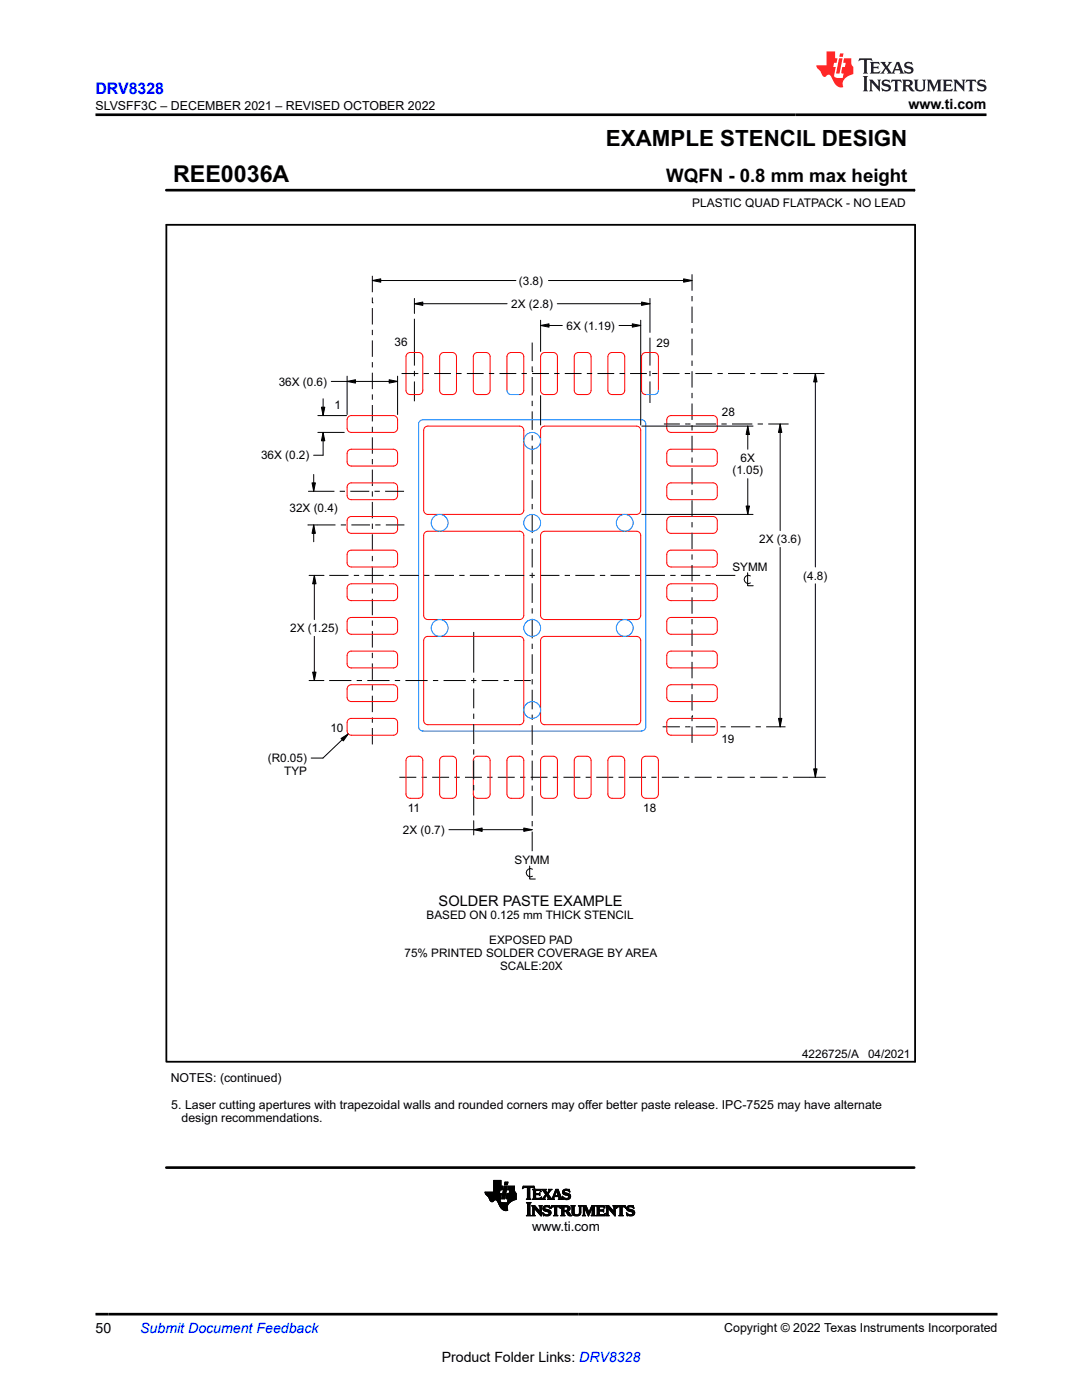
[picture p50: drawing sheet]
<svg xmlns="http://www.w3.org/2000/svg" width="216mm" height="279mm" viewBox="0 0 216 279" stroke-linecap="round" stroke-linejoin="round" font-family="sans-serif">
<defs><g id="words">
<text font-size="4.6" x="34.5" y="36.3">REE0036A</text>
<text font-size="4.5" x="120.9" y="29.1">EXAMPLE STENCIL DESIGN</text>
<text font-size="3.7" x="132.9" y="36.3">WQFN - 0.8 mm max height</text>
<text font-size="3.2" fill="#00f" x="19" y="18.7">DRV8328</text>
<text font-size="2.9" x="87.5" y="180.8">SOLDER PASTE EXAMPLE</text>
<g font-size="2.8">
<text x="181.3" y="21.8">www.ti.com</text>
<text x="19" y="266.1">50</text>
<text x="88.1" y="271.7">Product Folder Links: DRV8328</text>
</g>
<text font-size="2.8" fill="#00f" x="28" y="266.1">Submit Document Feedback</text>
<text font-size="2.7" x="106.2" y="245.6">www.ti.com</text>
<g font-size="2.5">
<text x="19.1" y="21.9">SLVSFF3C – DECEMBER 2021 – REVISED OCTOBER 2022</text>
<text x="34.1" y="215.9">NOTES: (continued)</text>
<text x="34.2" y="221.2">5. Laser cutting apertures with trapezoidal walls and rounded corners may of</text>
<text x="116.8" y="221.2">fer better paste release. IPC-7525 may have alternate</text>
<text x="36.2" y="223.9">design recommendations.</text>
<text x="144.5" y="265.8">Copyright © 2022 Texas Instruments Incorporated</text>
</g>
<text font-size="2.4" x="138.1" y="41.3">PLASTIC QUAD FLATPACK - NO LEAD</text>
<g font-size="2.3">
<text x="103.6" y="56.8">(3.8)</text>
<text x="102" y="61.5">2X (2.8)</text>
<text x="113" y="65.8">6X (1.19)</text>
<text x="78.7" y="69.1">36</text>
<text x="131" y="69.2">29</text>
<text x="55.6" y="77">36X (0.6)</text>
<text x="66.8" y="81.5">1</text>
<text x="144.1" y="83">28</text>
<text x="52.1" y="91.7">36X (0.2)</text>
<text x="146.2" y="94.7">(1.05)</text>
<text x="147.8" y="92.2">6X</text>
<text x="57.8" y="102.2">32X (0.4)</text>
<text x="146.2" y="114">SYMM</text>
<text x="151.5" y="108.4">2X (3.6)</text>
<text x="160.3" y="115.7">(4.8)</text>
<text x="57.9" y="126.2">2X (1.25)</text>
<text x="65.9" y="146">10</text>
<text x="143.9" y="148.4">19</text>
<text x="53.4" y="152.1">(R0.05)</text>
<text x="56.7" y="154.6">TYP</text>
<text x="80.4" y="166.4">2X (0.7)</text>
<text x="81.4" y="162">11</text>
<text x="128.4" y="162">18</text>
<text x="102.7" y="172.5">SYMM</text>
<text x="85.1" y="183.4">BASED ON 0.125 mm THICK STENCIL</text>
<text x="80.7" y="191">75% PRINTED SOLDER COVERAGE BY AREA</text>
<text x="97.6" y="188.5">EXPOSED PAD</text>
<text x="99.8" y="193.5">SCALE:20X</text>
<text x="160" y="211.1">4226725/A</text>
<text x="173.2" y="211.1">04/2021</text>
</g>
</g></defs>
<g fill="none" stroke="#000" stroke-width=".2">
<path d="M33.2 38h149.2M182.4 37.7v.5M74.3 56l1.7-.4v.7zM74.3 55v3.3M74.3 59.4v1M74.3 56h28.6M82.7 59.6v3M109.4 56h28.7M129.7 59.6v6.7M136.4 55.6l1.7 .4-1.7 .3zM138.1 54.7v3.3M138.1 59.1v1"/>
<path d="M64.5 79.6v3.3M66.1 76.1h13.2M69.3 76.1l1.6-.3v.7zM69.3 75.1v7.6M74.3 60.4h.1M74.3 61.5v3.3M74.3 65.8v1.1M74.3 67.9v3.3M74.3 72.3v1M74.3 74.4v3.3M74.3 78.7v1.1M77.7 75.8l1.6 .3-1.6 .4z"/>
<path d="M79.3 75.1v7.6M80.1 74.5h3.4M82.7 60.6l1.7-.3v.7zM82.7 63.6v9.4M82.7 74v1.1M82.7 76.1v4M82.7 60.6h18.5M84.5 74.5h1.1M86.6 74.5h3.4M91 74.5h1.1M93.2 74.5h3.3M97.6 74.5h1"/>
<path d="M99.7 74.5h3.3M104.1 74.5h1M106.2 74.5h3.3M106.2 74.2h.1M106.2 68.4v3.7M106.2 73.1v1.1M106.2 75.2v3.7M106.2 80v1M107.9 65l1.6-.4v.7zM107.9 63.9v6.2M107.9 79v5.8M107.9 65h4.3"/>
<path d="M110.6 74.5h1M111.2 60.6h18.5M112.7 74.5h3.3M117.1 74.5h1.1M119.2 74.5h3.4M123.5 65h4.3M123.6 74.5h1.1M125.7 74.5h3.4M126.2 64.6l1.6 .4-1.6 .3zM127.8 63.9v20.9M128 60.3l1.7 .3-1.7 .4zM129.7 67.4v5.6"/>
<path d="M129.7 74v1.1M129.7 76.1v4.3M130.1 74.5h1.1M132.2 74.5h3.4M136.6 74.5h1.1M138.1 61.2v3.3M138.1 65.5v1.1M138.1 67.6v3.3M138.1 72v1M138.1 74.1v3.3M138.1 78.4v1.1M138.8 74.5h3.3"/>
<path d="M143.2 74.5h1M145.3 74.5h3.3M149.7 74.5h1M151.8 74.5h3.3M156.2 74.5h1M158.3 74.5h6.1M162.7 74.5l.3 1.7h-.6zM162.7 74.5v38.7M61.5 98h5.2M62.3 96.4h.6l-.3 1.6zM62.6 94.7v3.3M63.4 86.3h5.3"/>
<path d="M63.4 82.9h5.8M64.1 81.3h.7l-.3 1.6zM64.5 86.3l.3 1.7h-.7zM64.5 86.3v4.5h-1.9M67.8 98h1M69.9 98h3.8M74.3 80.8v3.3M74.3 85.2v1M74.3 87.3v3.3M74.3 91.6v1.1M74.3 93.7v3.3M74.3 98.1v1"/>
<path d="M74.7 98h1.1M76.8 98h3.8M106.2 82.1v3.7M106.2 86.8v1.1M106.2 89v3.7M106.2 93.7v1.1M106.2 95.8v3.7M128.1 85h22.2M132.5 84.6h3.2M136.7 84.6h1.1M138.1 80.5v3.3M138.1 84.9v1"/>
<path d="M138.1 87v3.2M138.1 91.3v1.1M138.1 93.4v3.3M138.1 97.7v1.1M138.1 99.9v3.2M138.8 84.6h4.1M143.9 84.6h1.1M146.1 84.6h4M149.2 85l.3 1.7h-.6zM149.2 85v4.7M149.2 95.5v7.2M151.2 84.6h1"/>
<path d="M153.3 84.6h4.1M155.7 84.6l.3 1.7h-.7zM155.7 84.6v21.3M61.4 104.8h5.5M61.7 114.8h3M62.6 104.8l.3 1.6h-.6zM62.6 104.8v3.3M62.7 114.8l.4 1.7h-.7zM62.7 114.8v8.8M65.7 114.8h3.8M68 104.8h1.1M70.1 104.8h3.7"/>
<path d="M70.6 114.8h1.1M72.7 114.8h3.9M74.3 100.2v3.2M74.3 104.5v1.1M74.3 106.6v3.3M74.3 110.9v1.1M74.3 113.1v3.2M74.3 117.4v1.1M74.3 119.5v3.3M74.9 104.8h1M77 104.8h3.7M77.6 114.8h1.1"/>
<path d="M79.7 114.8h3.9M84.6 114.8h1.1M86.7 114.8h3.9M91.6 114.8h1.1M93.8 114.8h3.8M98.7 114.8h1M100.8 114.8h3.8M105.7 114.8h1M106.2 100.6v1M106.2 102.7v3.7M106.2 107.4v1.1M106.2 109.6v3.6"/>
<path d="M106.2 114.3v1.1M106.2 116.4v3.9M107.8 114.8h3.8M112.7 114.8h1M114.8 114.8h3.8M119.7 114.8h1.1M121.8 114.8h3.9M126.7 114.8h1.1M128.1 102.7h22.2M128.8 114.8h3.9M133.7 114.8h1.1M135.9 114.8h3.8"/>
<path d="M138.1 104.2v1.1M138.1 106.3v3.3M138.1 110.6v1.1M138.1 112.8v3.2M138.1 117.1v1M138.1 119.2v3.3M140.8 114.8h1M142.9 114.8h3.8M148.9 101h.6l-.3 1.7zM149.2 114.3v2.6h1.1M149.7 114.9a.82 .82 0 0 0-1.2 .7 .82 .82 0 0 0 1.2 .7M155.7 109.3v35.7"/>
<path d="M162.7 116.5v38.6M61.7 135.8h2.9M62.4 134.1h.7l-.4 1.7zM62.7 127v8.8M65.7 135.8h4.4M71.2 135.8h1M73.3 135.8h4.4M74.3 123.8v1.1M74.3 126v3.2M74.3 130.3v1M74.3 132.4v3.3M74.3 136.7v1.1"/>
<path d="M74.3 138.8v3.3M78.8 135.8h1M80.9 135.8h4.4M86.4 135.8h1M88.5 135.8h4.4M94 135.8h1.1M94.5 126.1v8.1M94.5 135.3v1M94.5 137.4v4M96.1 135.8h3.3M100.5 135.8h1M102.6 135.8h3.3"/>
<path d="M106.2 121.4v1M106.2 123.5v3.9M106.2 128.5v1M106.2 130.6v3.9M106.2 135.5v1.1M106.2 137.7v3.9M138.1 123.5v1.1M138.1 125.6v3.3M138.1 130v1M138.1 132.1v3.3M138.1 136.4v1.1M138.1 138.5v3.3"/>
<path d="M68 147.4l1.5-.9-1 1.4zM69.5 146.5l-5.1 4.8h-2.3M74.3 143.2v1M74.3 145.3v3.3M79.7 155.1h3.4M84.1 155.1h1.1M86.2 155.1h3.4M90.7 155.1h1M92.8 155.1h3.4M94.5 142.4v1.1M94.5 144.5v4M94.5 149.5v1.1"/>
<path d="M94.5 151.7v3.9M94.5 156.7v1M94.5 158.8v3.9M97.2 155.1h1.1M99.3 155.1h3.4M103.8 155.1h1M105.9 155.1h3.4M106.2 142.6v1.1M106.2 144.7v3.9M106.2 149.7v1.1M106.2 151.8v3.9M106.2 156.8v1"/>
<path d="M106.2 158.9v3.9M110.3 155.1h1.1M112.4 155.1h3.4M116.9 155.1h1M119 155.1h3.4M123.4 155.1h1.1M125.5 155.1h3.4M130 155.1h1M132.1 155.1h3.4M132.2 145h3.5M136.5 155.1h1.1M136.7 145h1.1"/>
<path d="M138.1 142.9h.1M138.1 142.9v1M138.1 145v3.3M138.6 155.1h3.4M138.8 145h3.9M143.1 155.1h1M143.7 145h1.1M145.2 155.1h3.3M145.9 145h3.8M149.6 155.1h1.1M150.8 145h1M151.7 155.1h3.4"/>
<path d="M152.9 145h3.8M155.3 143.4h.7l-.3 1.6zM156.2 155.1h1M158.3 155.1h6.4M162.4 153.4h.6l-.3 1.7zM89.6 165.6h16.6M94.5 165.6l1.7-.4v.7zM94.5 163.8v2.8M104.5 165.2l1.7 .4-1.7 .3zM105.7 172.8v2.6h1.1M106.2 163.8v1.1M106.2 166v3.9"/>
<path d="M106.3 173.5a.82 .82 0 0 0-1.3 .7 .82 .82 0 0 0 1.3 .7M96.8 238h2.9M96.8 238.1h2.9M96.8 238.2h2.8M96.9 238.2h3.2l-.2 1M96.9 238.3h3.1M96.9 238.4h3.1M97 238.4h3M97.1 238.5h2.9M97.1 238.6h2.9M97.2 238.6h2.8M97.3 238.7h2.7"/>
<path d="M97.4 238.8h2.5M97.5 238.9h2.4M97.6 239h2.3M97.6 239.1h2.3M97.6 239.2h2.3M97.7 239.3h2.1M97.7 239.4h2.1M97.7 239.5h1M97.8 239.5h.8M97.8 239.6h.7M97.9 239.7h.6M97.9 239.7h.5"/>
<path d="M98.1 239.8h.2M98.5 237.8h1.2M98.5 237.7h1.2M98.5 237.6h1.3M98.5 236.7h1.8l-.1 .8h-1.7M98.5 237.4h1.7M98.5 237.3h1.7M98.5 237.2h1.7M98.5 237.2h1.8M98.5 237.1h1.8M98.5 237h1.8M98.5 236.9h1.8"/>
<path d="M98.5 236.8h1.8M98.5 236.6h1.5M98.5 236.5h1.5M98.5 236.4h1.5M98.5 236.3h1.5M98.5 236.2h1.5M98.5 236.1h1.5M98.5 236h1.5M98.5 235.9h1.5M98.5 235.8h1.5M98.5 235.7h1.5M98.5 235.6h1.5"/>
<path d="M99 239.5h.8M99.1 239.5h.7M99.2 239.6h.6M99.2 239.7h.6M99.3 239.7h.5M99.3 239.8h.5M99.3 239.9h.6M99.4 239.9h.6M99.7 237.9h-2.9l.1 .4 .6 .6 .4 .8 .4 .1 .4-.3h.4l.8 1.5 .7 .5h.7l-.1-.8 .6-.8M99.8 237.5l-.2 .7M99.9 239.2l-.1 .6 .6 .2h.8l.2-.7M100 236.7v-1.1h-1.5v2.3"/>
<path d="M100.1 239.2h.6M100.1 239.1h.6M100.2 239h.5M100.2 238.9h.6M100.2 238.8h.6M100.2 238.7h.6M100.2 238.6h.6M100.3 238.6h.5M100.3 238.5h.5M100.3 238.4h.6M100.3 238.3h.6M100.3 238.2h.6"/>
<path d="M100.3 238.1h.6M100.4 238h.5M100.4 238h.6M100.4 237.9h.6M100.4 237.8h.6M100.4 237.7h.6M100.4 237.6h.6M100.5 237.5h.5M100.5 237.4h.6M100.5 237.3h.6M100.5 237.2h.6M100.5 237.1h.6"/>
<path d="M100.6 237h.5M100.6 237h.6M100.6 236.9h.6M100.6 236.8h.6M100.6 236.7h.6l-.5 2.6h-.6zM100.7 236.4h.6M100.7 236.3h.6M100.7 236.2h.6M100.7 236.1h.6M100.7 236h.6M100.8 236h.5M100.8 235.9h.6l-.2 .6h-.5z"/>
<path d="M101 239.1h2M101 239h2M101 239.2h2M101 238.9h2M101 238.9v.3l.4 .1M101 238.8h2M101.1 238.7h1.9M101.1 238.6h1.9M101.1 238.5h1.9M101.1 238.4h1.9M101.1 238.3h1.9M101.2 239.9h.6"/>
<path d="M101.3 239.9h.6M101.3 239.8h.7M101.3 239.7h.8M101.3 239.7h.9M101.3 239.6h1M101.3 237.4h1.4M101.3 239.5h1.2M101.3 239.5h1.3M101.3 237.3h1.4M101.3 239.4h1.5M101.4 237.2h1.3M101.4 239.3h1.6"/>
<path d="M101.4 237.1h1.3M101.4 237h1.3M101.4 236.9h1.3M101.4 236.8h1.3M101.6 238.2h1.4M101.6 238.1h1.3M101.6 238h1.2M101.7 237.9h1.1M101.7 237.8h1M101.7 237.7h1M101.7 237.6h1M101.7 237.5l-.1 .7"/>
<path d="M102.7 237.5h-1.4l.2-.8h1.2v1l.3 .5v1.2M103 239.4l-1.2 .5M103 238.2h-1.8l-.2 .7M104.3 237.2h.1M104.3 237.1h.2M104.3 237h2.3M104.3 236.9h2.3M104.4 236.8h2.2M105 239.3h.9M105.2 239.2h.6M105.2 237.1h.5M105.2 239.1h.5"/>
<path d="M105.2 237.1v-.1h-.5l-.5 .2 .2-.5h2.1l.2 .5-.5-.2h-.4l-.1 .1M105.2 239l-.2 .3M105.2 239h.5M105.2 238.9h.5M105.2 238.8h.5M105.2 238.7h.5M105.2 238.6h.5M105.2 238.5h.5M105.2 238.4h.5M105.2 238.3h.5M105.2 238.2h.5M105.2 238.1h.5"/>
<path d="M105.2 238h.5M105.2 237.9h.5M105.2 237.8h.5M105.2 237.7h.5M105.2 237.6h.5M105.2 237.5h.5M105.2 237.4h.5M105.2 237.3h.5M105.2 237.2h.5M105.2 237.1v1.9M105.7 239l.2 .3M105.7 237.1v1.9"/>
<path d="M105.9 239.3h-.9M106.2 239.3h1.7M106.3 237.4h1.6M106.4 239.2h1.6M106.4 237.5h1.5M106.4 239.1h.5M106.4 237.6h.5M106.4 237.7l-.2-.4h1.6l.2 .5M106.4 239l-.2 .3M106.4 238.2h1.1l.2-.2v.6l-.2-.2-1.1 .1M106.4 239h.5M106.4 238.9h.5"/>
<path d="M106.4 238.8h.5M106.4 238.7h.5M106.4 238.6h.5M106.4 238.4h1.3M106.4 238.3h1.3M106.4 238.1h.5M106.4 238h.5M106.4 237.9h.5M106.4 237.8h.5M106.4 237.7h.5M106.4 237.7v1.3M106.5 237.1h.2"/>
<path d="M106.6 237.2h.1M106.9 237.7l.1-.1h.5l.5 .2M106.9 238.4v.7h.8l.3-.2-.1 .5-1.7-.1M106.9 237.7v.5M107.5 238.2h.2M107.6 238.5h.1M107.6 239.1h.4M107.6 238.1h.1M107.6 238.6h.1M107.6 237.6h.3M107.8 237.7h.2M107.9 239h.1"/>
<path d="M107.9 237.8h.1M108 238.9h.1M108 239.3h.8M108.1 237.4h.8M108.3 239.2h.4M108.3 237.5h.6M108.3 239.1h.4M108.4 237.6h.5M108.4 239l-.4 .3M108.4 239h.3M108.4 237.7h.6M108.5 238.9h.3"/>
<path d="M108.5 237.8h.5M108.5 238.8h.3M108.6 237.9h.5M108.6 238.8h.3M108.6 238h.5M108.7 238.7h.3M108.7 238.1h.8M108.7 238.6h.8M108.8 238.2h.6M108.8 239.3h-.8M108.8 238.5h.7M108.8 238.3h.6"/>
<path d="M108.9 238.4h.5M108.9 237.7l.1-.4h-.9l.8 1.1-.5 .6M108.9 237.7l.3 .4 .4-.5-.2-.3h.7l-.7 1M109.1 238.7h.5M109.2 238.8h.5M109.3 239.3l.1-.2-.4-.6-.3 .7 .1 .1M109.3 239.3h1.4M109.3 238h.3M109.3 238.9h.5M109.3 237.9h.3M109.4 238.3l.7 .9 .2-.2M109.4 239h.5"/>
<path d="M109.4 237.8h.3M109.4 239.1h.5M109.4 239.2h.6M109.5 237.7h.3M109.5 237.4h.6M109.5 237.6h.3M109.6 237.5h.3M110.1 239.2h.4M110.2 239.1h.3M110.2 239h.3M110.3 239l.6-1.7h.5l.6 1.8 .3 .2M110.3 238.9h.3"/>
<path d="M110.3 238.8h.3M110.4 238.8h1.5M110.4 238.7h1.5M110.4 238.6h.3M110.5 238.5h.2M110.5 238.4h.3M110.5 239.1l.2 .2M110.5 239.1l.1-.3h.8l.1 .3M110.5 238.3h.3M110.6 238.2h.2M110.6 238.1h.3M110.7 239.3h-1.4"/>
<path d="M110.7 238h.2M110.7 237.9h.3M110.7 237.8h.3M110.8 237.7h.7M110.8 237.6h.7M110.8 237.5h.6M110.9 237.4h.5M111 237.7l.4 .9h-.7zM111.1 237.8h.4M111.1 237.9h.5M111.1 238h.5M111.2 238.1h.4"/>
<path d="M111.2 238.2h.5M111.2 238.3h.5M111.3 238.4h.5M111.3 238.5h.5M111.4 238.6h.4M111.4 239.3h.9M111.5 238.8h.4M111.5 238.9h.5M111.5 239h.5M111.5 239.1l-.1 .2M111.6 239.2h.5M111.6 239.1h.4"/>
<path d="M112.2 238.8h.1M112.2 238.9h.2M112.2 237.9h.4M112.2 238h.5M112.2 237.8h.4M112.3 239h.3M112.3 239.3h-.9M112.3 238.1h.7M112.3 237.7h.3M112.3 239.1h.5M112.3 238.2h1.1M112.3 239.2h1.4"/>
<path d="M112.3 237.6h.4M112.3 239.3h.2M112.4 238.3h1.2M112.4 237.5h1.2M112.5 238.4h1.2M112.5 237.4h1.1M112.6 239.3h.9M112.7 238.5h1.1M112.7 237.3h.5M112.9 239.4h.3M113.1 238.6h.7M113.2 238.6l.3 .2-.3 .3h-.5l-.5-.4"/>
<path d="M113.3 239.1h.5M113.3 237.6h.4M113.4 238.7h.5M113.4 239h.4M113.5 238.8h.4M113.5 238.9h.3M113.5 237.7h.2M113.6 237.8h.1M113.7 237.9l-.6-.3h-.4l-.1 .2 .1 .2 1.1 .4v.5l-.2 .4-1.3 .1-.1-.7M113.7 237.9l-.1-.6h-.8l-.4 .3-.2 .3 .1 .3 .9 .4M113.7 237.9h.1M99.4 240h1"/>
<path d="M99.4 240.1h2.2M99.5 240.1h2.1M99.5 240.2h2M99.5 240.3h1.9M99.6 240.3h1.8M99.6 240.4h1.8M99.6 240.5h1.7M99.7 240.5h1.6M99.7 240.6h1.6M99.7 240.7h1.5M99.8 240.7h1.4M99.8 240.8h1.4"/>
<path d="M99.8 240.9h1.4M99.9 240.9h1.3M99.9 241h1.3M100 241.1h1.2M100.1 241.2h1.1M100.2 241.3h1M100.2 241.3h1.1M100.3 241.4h1M100.4 241.5h.9M100.6 241.5h.7M100.9 241.6h.1M101.2 240h.5"/>
<path d="M105 242.6l.3-.3v-2l-.3-.3h1l-.3 .3v2.1l.3 .2M105 242.6h1M105.1 240.1h.8M105.2 242.5h.6M105.2 240.2h.6M105.2 242.4h.5M105.3 240.3h.4M105.3 242.3h.4M105.3 242.2h.4M105.3 242.1h.4M105.3 242h.4M105.3 241.9h.4"/>
<path d="M105.3 241.8h.4M105.3 241.7h.4M105.3 241.6h.4M105.3 241.5h.4M105.3 241.4h.4M105.3 241.3h.4M105.3 241.2h.4M105.3 241.1h.4M105.3 241h.4M105.3 240.9h.4M105.3 240.8h.4M105.3 240.7h.4"/>
<path d="M105.3 240.6h.4M105.3 240.5h.4M105.3 240.4h.4M106 242.6h-1M106.1 242.6h.7M106.1 240.6h.6M106.2 240.7h.6M106.3 242.5h.4M106.3 240.8h.6M106.3 242.4h.3M106.3 240.9h.7M106.3 242.3h.3"/>
<path d="M106.3 242.2h.3M106.3 242.1h.3M106.3 242h.3M106.3 241.9h.3M106.3 241.8h.3M106.3 241.7h.3M106.3 241.6h.3M106.3 241.5h.3M106.3 241.4h.3M106.3 241.3h.3M106.3 241.2h.3M106.3 241.1h.8"/>
<path d="M106.3 241h.8M106.6 241.1v1.3l.2 .2M106.6 241.1h.1M106.6 241.1l1.4 1.6v-1.8l.2-.3h-.6l.1 .3 .1 .9M106.7 241.2h.5M106.7 241.3h.6M106.8 242.6h-.7M106.8 241.4h.6M106.9 241.5h.6M107 241.6h.6M107.1 241.7h.5M107.1 241.8h.9"/>
<path d="M107.2 241.9h.8M107.3 241.9h.7M107.4 242h.6M107.5 242.1h.5M107.6 242.2h.4M107.6 240.6h.6M107.6 242.3h.4M107.7 240.7h.4M107.7 242.4h.3M107.7 240.8h.3M107.7 241.8l-1-1.2h-.6l.2 .3v1.5l-.2 .2M107.7 241.8h.1"/>
<path d="M107.7 240.9h.3M107.8 241.7h.2M107.8 241.6h.2M107.8 241.5h.2M107.8 241.4h.2M107.8 241.3h.2M107.8 241.2h.2M107.8 241.1h.2M107.8 241h.2M107.8 242.5h.2M107.9 242.6h.1M108.3 242h.1"/>
<path d="M108.3 242.1h.1M108.3 242.2h.3M108.3 241.2h.4M108.3 241.1h.4M108.3 241.3h.5M108.3 242.3h.4M108.3 241h.4M108.4 241.4h.8M108.4 242.4h.6M108.4 240.9h.4M108.4 242.5h1.3M108.4 241.5h1.2"/>
<path d="M108.4 242.6h.1M108.4 240.8h1.3M108.5 241.6h1.2M108.5 240.7h1.2M108.6 241.7h1.2M108.7 242.6h.9M108.7 240.6h.7M108.9 241.8l-.5-.4v-.5l.4-.3h.9l.1 .6-.7-.4-.3 .1-.1 .2 1 .5 .3 .4M108.9 241.8l.6 .1v.4l-.6 .1-.6-.4M108.9 241.8h1M109.2 242.4h.6M109.3 241.9h.6"/>
<path d="M109.4 240.9h.3M109.5 242.3h.4M109.5 241.9h.4M109.5 242.2h.4M109.5 242h.5M109.6 242.1h.3M109.6 240.6h.1M109.6 241h.2M109.7 241.1h.1M109.9 241.1h.1M109.9 241h.2M110 242l-.3 .5-.6 .2-.5-.2-.2 .1-.1-.6"/>
<path d="M110 240.9h.2M110 240.8h1.8M110 240.7h1.7M110.1 240.6h1.6M110.4 242.6h.9M110.6 242.5h.5M110.6 242.4h.5M110.7 240.9h.4M110.7 242.3h.4M110.7 241l-.4-.1-.4 .2 .2-.5h1.6l.2 .5-.5-.2h-.3v.1M110.7 241v1.4l-.3 .2M110.7 242.2h.4"/>
<path d="M110.7 242.1h.4M110.7 242h.4M110.7 241.9h.4M110.7 241.8h.4M110.7 241.7h.4M110.7 241.6h.4M110.7 241.5h.4M110.7 241.4h.4M110.7 241.3h.4M110.7 241.2h.4M110.7 241.1h.4M110.7 241h.4"/>
<path d="M111.1 241v1.4l.2 .2M111.3 242.6h-.9M111.6 240.9h.2M111.7 241h.1M111.7 241.1h.1M111.9 242.6l.2-.2v-1.5l-.2-.3 1.5 .1 .3 .2v.4l-.1 .3-.4 .1 .9 .9h-.6l-.5-.7-.5-.1v.6l.2 .2M111.9 242.6h.8M111.9 240.6h1.3M112 240.7h1.5M112 242.5h.6M112.1 240.8h1.5M112.1 242.4h.4"/>
<path d="M112.1 240.9h.4M112.1 242.3h.4M112.1 242.2h.4M112.1 242.1h.4M112.1 242h.4M112.1 241.9h.4M112.1 241.8h1.2M112.1 241.7h1.3M112.1 241.6h1.5M112.1 241.5h.4M112.1 241.4h.4M112.1 241.3h.4"/>
<path d="M112.1 241.2h.4M112.1 241.1h.4M112.1 241h.4M112.7 240.9l-.2 .1v.6M112.7 242.6h-.8M112.9 240.9h.3l.1 .3-.1 .3-.3 .1M112.9 241.9h.6M113 241.9h.5M113.1 242h.5M113.1 242.1h.6M113.1 240.9h.6M113.2 241.5h.5"/>
<path d="M113.2 242.2h.5M113.2 242.3h.6M113.2 241h.5M113.2 241.4h.5M113.3 241.3h.4M113.3 241.1h.5M113.3 241.2h.5M113.3 242.4h.6M113.4 242.5h.6M113.5 242.6h.6M113.9 240.6h.9M114.1 240.7h.5"/>
<path d="M114.1 240.8h.5M114.1 240.9h.5M114.1 241.9h.5M114.1 241.8h.5M114.1 241.7h.5M114.1 241.6h.5M114.1 241.5h.5M114.1 241.4h.5M114.1 241.3h.5M114.1 241.2h.5M114.1 241.1h.5M114.1 241h.5"/>
<path d="M114.1 242h.5M114.1 242.1h.5M114.2 242.2h.4M114.2 242.3h.5M114.3 242.4h.6M114.4 242.5h1.3M114.6 241.9l.1 .4 .4 .1 .4-.1 .1-.4M114.6 241.9v-1l.2-.3h-.9l.2 .3 .1 1.3 .2 .3 .5 .2 .6-.1 .3-.2 .1-.5M114.6 242.6h.9M115.3 242.4h.5M115.4 240.6h.7M115.5 242.3h.3"/>
<path d="M115.5 240.7h.5M115.6 242.2h.3M115.6 242.1h.3M115.6 240.8h.3M115.6 242h.3M115.6 240.9h.3M115.6 241.9v-1l-.2-.3h.7l-.2 .2v1.1M115.6 241.9h.3M115.6 241.8h.3M115.6 241.7h.3M115.6 241.6h.3M115.6 241.5h.3"/>
<path d="M115.6 241.4h.3M115.6 241.3h.3M115.6 241.2h.3M115.6 241.1h.3M115.6 241h.3M116.2 242.6l.2-.3v-1.4l-.2-.3h.7l.6 1.3 .6-1.3h.7l-.2 .3v1.5l.2 .2M116.2 242.6h.6M116.2 240.6h.7M116.3 240.7h.7M116.3 242.5h.4M116.4 240.8h.6M116.4 242.4h.3"/>
<path d="M116.4 240.9h.7M116.4 242.3h.3M116.4 242.2h.3M116.4 242.1h.3M116.4 242h.3M116.4 241.9h.3M116.4 241.8h.3M116.4 241.7h.3M116.4 241.6h.3M116.4 241.5h.3M116.4 241.4h.3M116.4 241.3h.3"/>
<path d="M116.4 241.2h.3M116.4 241.1h.8M116.4 241h.7M116.7 242.3l.1 .3M116.7 242.3v-1.3l.7 1.7 .8-1.7v1.4l-.2 .2M116.7 241.2h.5M116.8 241.3h.4M116.8 241.4h.5M116.8 242.6h-.6M116.9 241.5h.4M116.9 241.6h.5M116.9 241.7h.5"/>
<path d="M117 241.8h.4M117 241.9h.5M117.1 241.9h.7M117.1 242h.6M117.1 242.1h.6M117.2 242.2h.4M117.2 242.3h.4M117.3 242.4h.3M117.3 242.5h.2M117.4 242.6h.1M117.6 241.9h.2M117.6 241.8h.2"/>
<path d="M117.6 241.7h.3M117.7 241.6h.2M117.7 241.5h.3M117.8 241.4h.2M117.8 241.3h.2M117.8 241.2h.3M117.9 241.1h.7M117.9 241h.7M118 240.9h.6M118 242.6h.8M118 240.8h.6M118 240.7h.7"/>
<path d="M118.1 240.6h.7M118.1 242.5h.6M118.1 242.4h.5M118.2 242.3h.4M118.2 242.2h.4M118.2 242.1h.4M118.2 242h.4M118.2 241.9h.4M118.2 241.8h.4M118.2 241.7h.4M118.2 241.6h.4M118.2 241.5h.4"/>
<path d="M118.2 241.4h.4M118.2 241.3h.4M118.2 241.2h.4M118.8 242.6h-.8M119 242.6h1.6M119 240.6h1.6M119.1 240.7h1.5M119.1 242.5h1.6M119.1 240.8h1.5M119.2 242.4h1.5M119.2 240.9h.4M119.2 242.3h.4"/>
<path d="M119.2 242.2h.4M119.2 242.1h.4M119.2 242h.4M119.2 241.9h.4M119.2 241.8h.4M119.2 241.7h1.3M119.2 241.6h1.3M119.2 241.5h1.3M119.2 241.4h.4M119.2 241.3h.4M119.2 241.2h.4M119.2 241.1h.4"/>
<path d="M119.2 241h.4M119.6 241v.5h.6l.3-.2v.6l-.3-.2h-.6v.7h.8l.4-.3M119.8 240.9l-.2 .1M120.1 240.9l.6 .2M120.3 241.8h.2M120.4 241.4h.1M120.4 240.9h.3M120.6 242.3h.2M120.6 241h.1M120.7 241.1h.1M120.7 241.1l-.2-.5h-1.5l.2 .3v1.4l-.2 .3M120.7 242.2h.1"/>
<path d="M120.8 242.1h.1M120.8 242.1l-.2 .5h-1.6M120.9 242.6h.6M120.9 240.6h.6M121 240.7h.6M121 242.5h.4M121 240.8h.6M121.1 242.4h.2M121.1 240.9h.6M121.1 242.3h.2M121.1 242.2h.2M121.1 242.1h.2"/>
<path d="M121.1 242h.2M121.1 241.9h.2M121.1 241.8h.2M121.1 241.7h.2M121.1 241.6h.2M121.1 241.5h.2M121.1 241.4h.2M121.1 241.3h.2M121.1 241.2h.2M121.1 241.1h.8M121.1 241h.7M121.3 241.1v1.3l.2 .2"/>
<path d="M121.3 241.1h.1M121.3 241.1l1.5 1.6v-1.8l.1-.3h-.6l.2 .3v.9l-1-1.2h-.6l.2 .3v1.4l-.2 .3M121.4 241.2h.6M121.5 241.3h.6M121.5 242.6h-.6M121.6 241.4h.5M121.6 241.5h.6M121.7 241.6h.6M121.8 241.7h.6M121.9 241.8h.9M122 241.9h.8M122.1 241.9h.7"/>
<path d="M122.1 242h.7M122.2 242.1h.6M122.3 242.2h.5M122.3 240.6h.6M122.4 242.3h.4M122.4 240.7h.5M122.5 242.4h.3M122.5 240.8h.3M122.5 240.9h.3M122.5 241.7h.3M122.5 241.6h.3M122.5 241.5h.3"/>
<path d="M122.5 241.4h.3M122.5 241.3h.3M122.5 241.2h.3M122.5 241.1h.3M122.5 241h.3M122.6 242.5h.2M122.6 242.6h.2M123 241.1h.1M123 241h.2M123 240.9h.3M123.1 240.8h1.7M123.1 240.7h1.7"/>
<path d="M123.1 240.6h1.7M123.5 242.6h.9M123.7 242.5h.5M123.7 242.4h.5M123.7 240.9h.5M123.7 241v-.1h-.3l-.4 .2 .1-.5h1.7l.1 .5-.4-.2h-.3l-.1 .1M123.7 241v1.4l-.2 .2M123.7 242.3h.4M123.7 242.2h.4M123.7 242.1h.4M123.7 242h.4M123.7 241.9h.4"/>
<path d="M123.7 241.8h.4M123.7 241.7h.4M123.7 241.6h.4M123.7 241.5h.4M123.7 241.4h.4M123.7 241.3h.4M123.7 241.2h.4M123.7 241.1h.4M123.7 241h.4M124.1 241l.1 1.4 .2 .2M124.4 242.6h-.9M124.6 240.9h.2"/>
<path d="M124.7 241h.2M124.8 241.1h.1M125 242h.1M125 242.1h.1M125 242.2h.3M125 241.2h.4M125 241.1h.4M125 241.3h.5M125 242.3h.4M125 241h.4M125.1 241.4h.8M125.1 242.4h.6"/>
<path d="M125.1 240.9h.4M125.1 242.5h1.3M125.1 241.5h1.2M125.1 242.6h.1M125.1 240.8h1.3M125.2 241.6h1.2M125.2 240.7h1.2M125.3 241.7h1.2M125.4 242.6h.9M125.4 240.6h.7M125.6 241.8l-.5-.4v-.5l.4-.3h.9l.1 .6-.7-.4-.3 .1-.1 .2 1 .5 .3 .4M125.6 241.8l.6 .1v.4l-.6 .1-.6-.4"/>
<path d="M125.6 241.8h1M125.9 242.4h.6M126 241.9h.6M126.1 240.9h.3M126.2 242.3h.4M126.2 241.9h.4M126.2 242.2h.4M126.2 242h.5M126.3 242.1h.3M126.3 240.6h.1M126.3 241h.2M126.4 241.1h.1"/>
<path d="M126.7 242l-.3 .5-.6 .2-.5-.2-.2 .1-.1-.6"/>
</g>
<g fill="#000">
<path d="M74.3 56l1.7-.4v.7zM136.4 55.6l1.7 .4-1.7 .3zM69.3 76.1l1.6-.3v.7zM77.7 75.8l1.6 .3-1.6 .4zM82.7 60.6l1.7-.3v.7zM107.9 65l1.6-.4v.7zM126.2 64.6l1.6 .4-1.6 .3zM128 60.3l1.7 .3-1.7 .4zM162.7 74.5l.3 1.7h-.6zM62.3 96.4h.6l-.3 1.6zM64.1 81.3h.7l-.3 1.6zM64.5 86.3l.3 1.7h-.7z"/>
<path d="M149.2 85l.3 1.7h-.6zM155.7 84.6l.3 1.7h-.7zM62.6 104.8l.3 1.6h-.6zM62.7 114.8l.4 1.7h-.7zM148.9 101h.6l-.3 1.7zM62.4 134.1h.7l-.4 1.7zM68 147.4l1.5-.9-1 1.4zM155.3 143.4h.7l-.3 1.6zM162.4 153.4h.6l-.3 1.7zM94.5 165.6l1.7-.4v.7zM104.5 165.2l1.7 .4-1.7 .3z"/>
</g>
<path d="M33.2 44.9h149.4v167h-149.4z" fill="none" stroke="#000" stroke-width=".36"/>
<path d="M33.2 38h149.2M33.2 233h149.2" fill="none" stroke="#000" stroke-width=".53"/>
<g fill="none" stroke="#f00" stroke-width=".2">
<path d="M81.3 70.6l.6-.3h1.6a.84 .84 0 0 1 .9 .9v6.7a.84 .84 0 0 1-.9 .8h-1.6a.84 .84 0 0 1-.9-.8v-6.7zM88 70.6l.6-.3h1.6a.84 .84 0 0 1 .9 .9v6.7a.84 .84 0 0 1-.9 .8h-1.6a.84 .84 0 0 1-.9-.8v-6.7zM94.7 70.6l.6-.3h1.7a.84 .84 0 0 1 .8 .9v6.7a.84 .84 0 0 1-.8 .8h-1.7a.84 .84 0 0 1-.9-.8v-6.7zM101.2 77.9v-6.7a.84 .84 0 0 1 .8-.9h1.7a.84 .84 0 0 1 .8 .9v6.7a.84 .84 0 0 1-.8 .8M108.1 70.6l.6-.3h1.7a.84 .84 0 0 1 .8 .9v6.7a.84 .84 0 0 1-.8 .8h-1.7a.84 .84 0 0 1-.8-.8v-6.7zM114.8 70.6l.6-.3h1.7a.84 .84 0 0 1 .8 .9v6.7a.84 .84 0 0 1-.8 .8h-1.7a.84 .84 0 0 1-.8-.8v-6.7zM121.5 70.6l.6-.3h1.7a.84 .84 0 0 1 .9 .9v6.7a.84 .84 0 0 1-.9 .8h-1.7a.84 .84 0 0 1-.8-.8v-6.7zM131.4 77.9v-6.7a.84 .84 0 0 0-.9-.9h-1.6a.84 .84 0 0 0-.9 .9v6.7a.84 .84 0 0 0 .9 .8M69.5 96.6l.6-.2h8.4a.84 .84 0 0 1 .8 .8v1.7a.84 .84 0 0 1-.8 .8h-8.4a.84 .84 0 0 1-.8-.8v-1.7zM69.5 89.9l.6-.2h8.4a.84 .84 0 0 1 .8 .8v1.7a.84 .84 0 0 1-.8 .8h-8.4a.84 .84 0 0 1-.8-.8v-1.7zM69.5 83.2l.6-.3h8.4a.84 .84 0 0 1 .8 .9v1.7a.84 .84 0 0 1-.8 .8h-8.4a.84 .84 0 0 1-.8-.8v-1.7zM84.8 85.3l.6-.3h18.3a.84 .84 0 0 1 .8 .9v15.9a.84 .84 0 0 1-.8 .9h-18.3a.84 .84 0 0 1-.9-.9v-15.9z"/>
<path d="M108.1 85.3l.6-.3h18.3a.84 .84 0 0 1 .8 .9v15.9a.84 .84 0 0 1-.8 .9h-18.3a.84 .84 0 0 1-.8-.9v-15.9zM133.3 96.6l.6-.2h8.4a.84 .84 0 0 1 .8 .8v1.7a.84 .84 0 0 1-.8 .8h-8.4a.84 .84 0 0 1-.8-.8v-1.7zM133.3 89.9l.6-.2h8.4a.84 .84 0 0 1 .8 .8v1.7a.84 .84 0 0 1-.8 .8h-8.4a.84 .84 0 0 1-.8-.8v-1.7zM133.3 83.2l.6-.3h8.4a.84 .84 0 0 1 .8 .9v1.7a.84 .84 0 0 1-.8 .8h-8.4a.84 .84 0 0 1-.8-.8v-1.7zM69.5 116.8l.6-.3h8.4a.84 .84 0 0 1 .8 .9v1.6a.84 .84 0 0 1-.8 .9h-8.4a.84 .84 0 0 1-.8-.9v-1.6zM69.5 110l.6-.2h8.4a.84 .84 0 0 1 .8 .8v1.7a.84 .84 0 0 1-.8 .9h-8.4a.84 .84 0 0 1-.8-.9v-1.7zM69.5 103.3l.6-.2h8.4a.84 .84 0 0 1 .8 .8v1.7a.84 .84 0 0 1-.8 .8h-8.4a.84 .84 0 0 1-.8-.8v-1.7zM84.8 106.3l.6-.3h18.3a.84 .84 0 0 1 .8 .9v15.9a.84 .84 0 0 1-.8 .8h-18.3a.84 .84 0 0 1-.9-.8v-15.9zM108.1 106.3l.6-.3h18.3a.84 .84 0 0 1 .8 .9v15.9a.84 .84 0 0 1-.8 .8h-18.3a.84 .84 0 0 1-.8-.8v-15.9zM133.3 116.8l.6-.3h8.4a.84 .84 0 0 1 .8 .9v1.6a.84 .84 0 0 1-.8 .9h-8.4a.84 .84 0 0 1-.8-.9v-1.6zM133.3 110l.6-.2h8.4a.84 .84 0 0 1 .8 .8v1.7a.84 .84 0 0 1-.8 .9h-8.4a.84 .84 0 0 1-.8-.9v-1.7zM133.3 103.3l.6-.2h8.4a.84 .84 0 0 1 .8 .8v1.7a.84 .84 0 0 1-.8 .8h-8.4a.84 .84 0 0 1-.8-.8v-1.7z"/>
<path d="M69.5 136.9l.6-.2h8.4a.84 .84 0 0 1 .8 .8v1.7a.84 .84 0 0 1-.8 .8h-8.4a.84 .84 0 0 1-.8-.8v-1.7zM69.5 130.2l.6-.3h8.4a.84 .84 0 0 1 .8 .9v1.7a.84 .84 0 0 1-.8 .8h-8.4a.84 .84 0 0 1-.8-.8v-1.7zM69.5 123.5l.6-.3h8.4a.84 .84 0 0 1 .8 .9v1.6a.84 .84 0 0 1-.8 .9h-8.4a.84 .84 0 0 1-.8-.9v-1.6zM84.8 127.2l.6-.2h18.3a.84 .84 0 0 1 .8 .8v16a.84 .84 0 0 1-.8 .8h-18.3a.84 .84 0 0 1-.9-.8v-16zM108.1 127.2l.6-.2h18.3a.84 .84 0 0 1 .8 .8v16a.84 .84 0 0 1-.8 .8h-18.3a.84 .84 0 0 1-.8-.8v-16zM133.3 136.9l.6-.2h8.4a.84 .84 0 0 1 .8 .8v1.7a.84 .84 0 0 1-.8 .8h-8.4a.84 .84 0 0 1-.8-.8v-1.7zM133.3 130.2l.6-.3h8.4a.84 .84 0 0 1 .8 .9v1.7a.84 .84 0 0 1-.8 .8h-8.4a.84 .84 0 0 1-.8-.8v-1.7zM133.3 123.5l.6-.3h8.4a.84 .84 0 0 1 .8 .9v1.6a.84 .84 0 0 1-.8 .9h-8.4a.84 .84 0 0 1-.8-.9v-1.6zM69.5 143.6l.6-.2h8.4a.84 .84 0 0 1 .8 .8v1.7a.84 .84 0 0 1-.8 .8h-8.4a.84 .84 0 0 1-.8-.8v-1.7zM81.3 151.2l.6-.3h1.6a.84 .84 0 0 1 .9 .9v6.7a.84 .84 0 0 1-.9 .8h-1.6a.84 .84 0 0 1-.9-.8v-6.7zM88 151.2l.6-.3h1.6a.84 .84 0 0 1 .9 .9v6.7a.84 .84 0 0 1-.9 .8h-1.6a.84 .84 0 0 1-.9-.8v-6.7zM94.7 151.2l.6-.3h1.7a.84 .84 0 0 1 .8 .9v6.7a.84 .84 0 0 1-.8 .8h-1.7a.84 .84 0 0 1-.9-.8v-6.7z"/>
<path d="M101.4 151.2l.6-.3h1.7a.84 .84 0 0 1 .8 .9v6.7a.84 .84 0 0 1-.8 .8h-1.7a.84 .84 0 0 1-.8-.8v-6.7zM108.1 151.2l.6-.3h1.7a.84 .84 0 0 1 .8 .9v6.7a.84 .84 0 0 1-.8 .8h-1.7a.84 .84 0 0 1-.8-.8v-6.7zM114.8 151.2l.6-.3h1.7a.84 .84 0 0 1 .8 .9v6.7a.84 .84 0 0 1-.8 .8h-1.7a.84 .84 0 0 1-.8-.8v-6.7zM121.5 151.2l.6-.3h1.7a.84 .84 0 0 1 .9 .9v6.7a.84 .84 0 0 1-.9 .8h-1.7a.84 .84 0 0 1-.8-.8v-6.7zM128.3 151.2l.6-.3h1.6a.84 .84 0 0 1 .9 .9v6.7a.84 .84 0 0 1-.9 .8h-1.6a.84 .84 0 0 1-.9-.8v-6.7zM133.3 143.6l.6-.2h8.4a.84 .84 0 0 1 .8 .8v1.7a.84 .84 0 0 1-.8 .8h-8.4a.84 .84 0 0 1-.8-.8v-1.7z"/>
</g>
<g fill="none" stroke="#007fff" stroke-width=".2">
<path d="M101.2 77.9a.84 .84 0 0 0 .8 .8h1.7M131.4 77.9a.84 .84 0 0 1-.9 .8h-1.6M83.8 84l.6-.2h43.6a.84 .84 0 0 1 .9 .8v60.4a.84 .84 0 0 1-.9 .9h-43.6a.84 .84 0 0 1-.9-.9v-60.4z"/>
<circle cx="106.2" cy="88" r="1.68"/>
<circle cx="87.7" cy="104.3" r="1.68"/>
<circle cx="106.2" cy="104.3" r="1.68"/>
<circle cx="124.7" cy="104.3" r="1.68"/>
<circle cx="87.7" cy="125.3" r="1.68"/>
<circle cx="106.2" cy="125.3" r="1.68"/>
<circle cx="124.7" cy="125.3" r="1.68"/>
<circle cx="106.2" cy="141.7" r="1.68"/>
</g>
<path d="M171.5 11.6l-.2 .6 .5-.2h.6v.1v2.2l-.2 .4h1l-.2-.4v-2.2v-.1h.5l.5 .2-.1-.6zM173.6 12.4l.2 .3v1.6l-.2 .4h1.9l.1-.6a1.08 1.08 0 0 1-1.3 .2v-.7h.6l.4 .2v-.7l-.4 .2h-.6v-.5l.2-.2a1 1 0 0 1 1 .3l-.1-.5zM175.7 12.4l.9 1.1-1 1.2h.9l-.2-.2 .5-.8 .4 .8-.2 .2h1.6l-.2-.2 .2-.5h.9l.1 .5-.1 .2h.9l-.2-.4-.8-1.9h-.5l-.9 2.1-.9-1.1 .9-1h-.8l.2 .2-.4 .6-.4-.6 .2-.2zM179 12.8l.4 1h-.7zM180.7 12.5a.65 .65 0 0 0-.2 .7 .65 .65 0 0 0 .6 .5l.6 .1 .1 .3a.79 .79 0 0 1-.7 .4 .79 .79 0 0 1-.7-.5l.1 .7 .2-.1a.93 .93 0 0 0 1.1 0 .93 .93 0 0 0 .4-.9 1.46 1.46 0 0 0-1.2-.6l-.1-.3a1.09 1.09 0 0 1 1.2 .2l-.2-.6-.1 .1-.5-.2zM172.2 15.2l.2 .4v2.2l-.2 .4h1l-.2-.4v-2.2l.2-.4zM173.4 15.9l.2 .4v1.5l-.2 .4h.8l-.3-.4 .1-1.3 1.6 1.8v-2l.2-.4h-.7l.1 .2 .1 1.1-1.2-1.3zM176.2 16a.65 .65 0 0 0-.2 .8 .65 .65 0 0 0 .6 .4l.6 .2 .1 .2a.79 .79 0 0 1-.7 .4 .79 .79 0 0 1-.7-.5l.1 .7 .2-.1a.93 .93 0 0 0 1.1 .1 .93 .93 0 0 0 .4-1 1.46 1.46 0 0 0-1.2-.5l-.1-.4a1.09 1.09 0 0 1 1.2 .2l-.1-.6-.2 .1-.5-.1zM177.9 15.9l-.1 .6a.63 .63 0 0 1 .8-.3v1.6l-.3 .4h1l-.2-.4v-1.6a.66 .66 0 0 1 .8 .3l-.1-.6zM180 15.9l.2 .4v1.5l-.2 .4h1l-.2-.2-.1-.7h.5l.1 .2a.79 .79 0 0 0 1.2 .6l-1-.9a.61 .61 0 0 0 .6-.6 .61 .61 0 0 0-.5-.7zM180.8 16.2h.1a.47 .47 0 0 1 .5 .1 .47 .47 0 0 1 .1 .5l-.1 .1-.7 .1zM182.3 15.9l.2 .2a2.27 2.27 0 0 0 .4 2 1.04 1.04 0 0 0 1.7-.7v-1.3l.2-.2h-.8l.2 .4v1.1a.6 .6 0 0 1-.6 .6 .6 .6 0 0 1-.6-.6v-1.1l.3-.4zM184.9 15.9l.2 .4v1.5l-.2 .4h.8l-.3-.4v-1.4l.9 1.9 .9-1.9v1.4l-.3 .4h1l-.2-.4v-1.5l.2-.4h-.8l-.7 1.5-.6-1.5zM188.1 15.9l.2 .4v1.5l-.2 .4h1.9l.1-.6a1.09 1.09 0 0 1-1.3 .2v-.7h.6l.4 .2v-.6l-.4 .2h-.6v-.6l.2-.1a1.01 1.01 0 0 1 1 .3l-.1-.6zM190.2 15.9l.3 .4v1.5l-.3 .4h.8l-.2-.4v-1.3l1.6 1.8v-2l.2-.4h-.7l.2 .2v1.1l-1.2-1.3zM192.8 15.9l-.1 .6a.63 .63 0 0 1 .8-.3v1.6l-.3 .4h1l-.2-.4v-1.6a.66 .66 0 0 1 .8 .3l-.1-.6zM195.2 16a.65 .65 0 0 0-.2 .8 .65 .65 0 0 0 .6 .4l.6 .2 .2 .2a.79 .79 0 0 1-.7 .4 .79 .79 0 0 1-.7-.5l.1 .7 .2-.1a.93 .93 0 0 0 1 .1 .93 .93 0 0 0 .5-1 1.46 1.46 0 0 0-1.3-.5v-.4a1.09 1.09 0 0 1 1.2 .2l-.2-.6-.2 .1-.5-.1z" fill="#231f20"/>
<path d="M164.9 10.3v2.7h-2l.1 .4 .8 1a.95 .95 0 0 0 1 .9 .59 .59 0 0 1 .5-.4 .59 .59 0 0 1 .5 .3l.4 .8a1.59 1.59 0 0 0 2.1 1.4 1.61 1.61 0 0 1 1-2.3l1-.3-.1-1.5a1.59 1.59 0 0 1-.3-1.7h-1.5l-.2 .9h.6l-.2 .9h-.5l-.2 .9v.3l.4 .1-.1 .9h-.7a.73 .73 0 0 1-1-.7l.3-1.5h-.5l.1-.9h.5l.2-.9h-.5v-1.3zM167.4 11.6l-.6 3.1h.7l.6-3.1zM167.6 10.7l-.1 .6h.7l.1-.6z" fill="#ed1c24"/>
<path d="M19 22.9h177.8M19 262.3h180" fill="none" stroke="#000" stroke-width=".53"/>
<use href="#words"/>
</svg>
